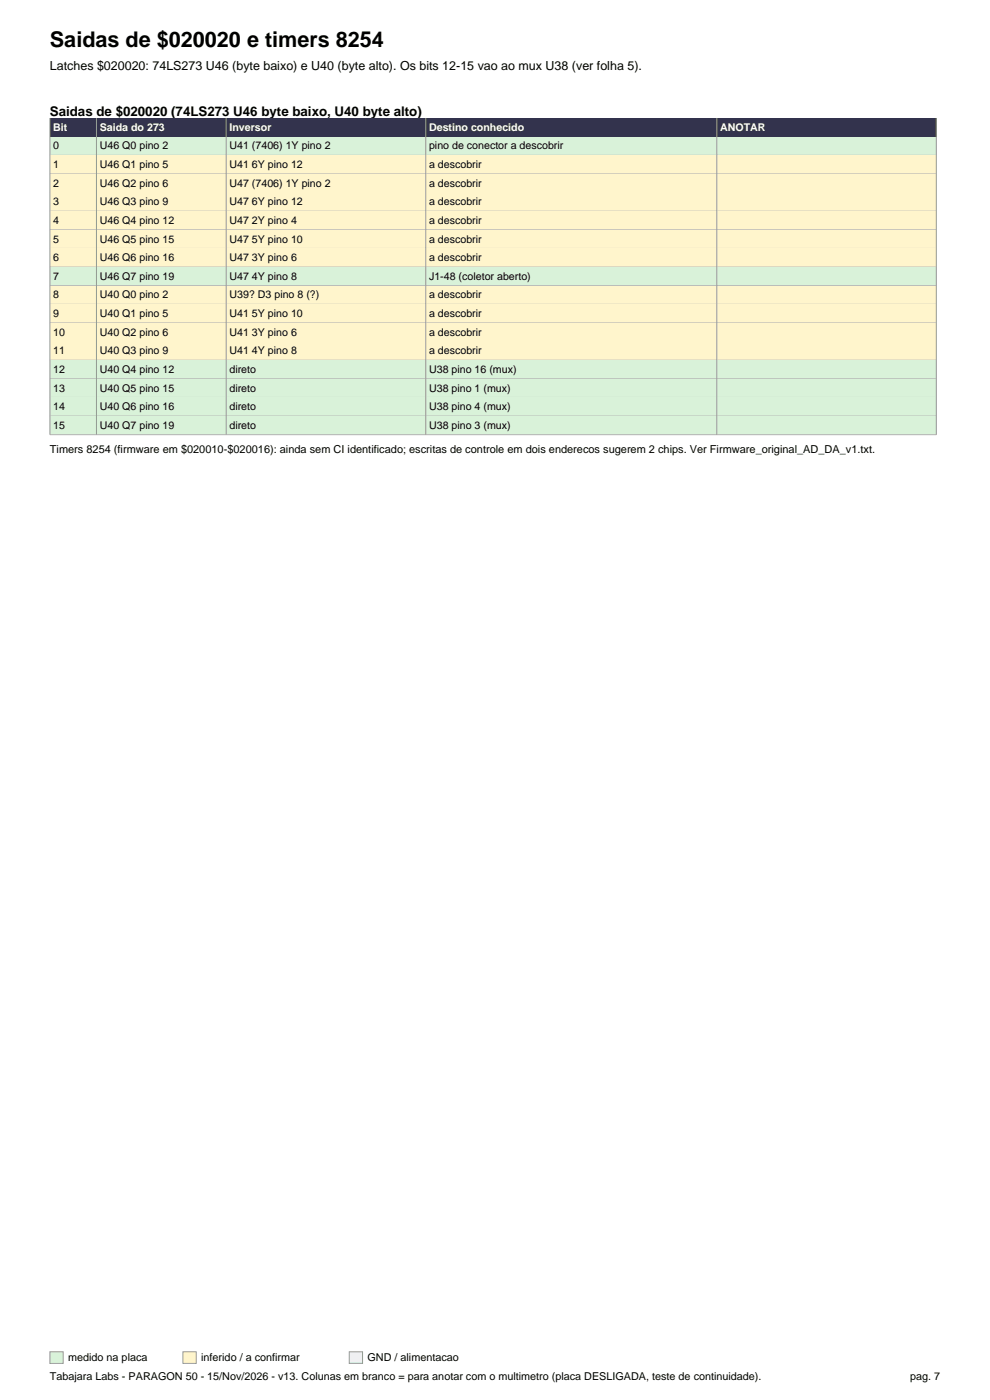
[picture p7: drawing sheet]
<svg xmlns="http://www.w3.org/2000/svg" width="210mm" height="297mm" viewBox="0 0 210 297" stroke-linecap="round" stroke-linejoin="round" font-family="sans-serif">
<defs><g id="words">
<text font-size="4.6" x="10.6" y="9.9">Saidas de $020020 e timers 8254</text>
<text font-size="2.8" x="10.6" y="24.7">Saidas de $020020 (74LS273 U46 byte baixo, U40 byte alto)</text>
<text font-size="2.6" x="10.6" y="14.8">Latches $020020: 74LS273 U46 (byte baixo) e U40 (byte alto). Os bits 12-15 vao ao mux U38 (ver folha 5).</text>
<g font-size="2.3" fill="#fff">
<text x="11.3" y="27.8">Bit</text>
<text x="21.2" y="27.8">Saida do 273</text>
<text x="48.7" y="27.8">Inversor</text>
<text x="91" y="27.8">Destino conhecido</text>
<text x="152.8" y="27.8">ANOTAR</text>
</g>
<g font-size="2.3">
<text x="11.3" y="31.7">0</text>
<text x="11.3" y="35.7">1</text>
<text x="21.2" y="31.7">U46 Q0 pino 2</text>
<text x="21.2" y="35.7">U46 Q1 pino 5</text>
<text x="48.7" y="31.7">U41 (7406) 1Y pino 2</text>
<text x="48.7" y="35.7">U41 6Y pino 12</text>
<text x="91" y="31.7">pino de conector a descobrir</text>
<text x="91" y="35.7">a descobrir</text>
<text x="11.3" y="39.6">2</text>
<text x="21.2" y="39.6">U46 Q2 pino 6</text>
<text x="48.7" y="39.6">U47 (7406) 1Y pino 2</text>
<text x="91" y="39.6">a descobrir</text>
<text x="11.3" y="43.6">3</text>
<text x="11.3" y="47.5">4</text>
<text x="21.2" y="43.6">U46 Q3 pino 9</text>
<text x="21.2" y="47.5">U46 Q4 pino 12</text>
<text x="48.7" y="43.6">U47 6Y pino 12</text>
<text x="48.7" y="47.5">U47 2Y pino 4</text>
<text x="91" y="43.6">a descobrir</text>
<text x="91" y="47.5">a descobrir</text>
<text x="11.3" y="51.5">5</text>
<text x="21.2" y="51.5">U46 Q5 pino 15</text>
<text x="48.7" y="51.5">U47 5Y pino 10</text>
<text x="91" y="51.5">a descobrir</text>
<text x="11.3" y="55.4">6</text>
<text x="11.3" y="59.4">7</text>
<text x="21.2" y="55.4">U46 Q6 pino 16</text>
<text x="21.2" y="59.4">U46 Q7 pino 19</text>
<text x="48.7" y="55.4">U47 3Y pino 6</text>
<text x="48.7" y="59.4">U47 4Y pino 8</text>
<text x="91" y="55.4">a descobrir</text>
<text x="91" y="59.4">J1-48 (coletor aberto)</text>
<text x="11.3" y="63.3">8</text>
<text x="21.2" y="63.3">U40 Q0 pino 2</text>
<text x="48.7" y="63.3">U39? D3 pino 8 (?)</text>
<text x="91" y="63.3">a descobrir</text>
<text x="11.3" y="67.3">9</text>
<text x="11.3" y="71.2">10</text>
<text x="21.2" y="67.3">U40 Q1 pino 5</text>
<text x="21.2" y="71.2">U40 Q2 pino 6</text>
<text x="48.7" y="67.3">U41 5Y pino 10</text>
<text x="48.7" y="71.2">U41 3Y pino 6</text>
<text x="91" y="67.3">a descobrir</text>
<text x="91" y="71.2">a descobrir</text>
<text x="11.3" y="75.2">11</text>
<text x="21.2" y="75.2">U40 Q3 pino 9</text>
<text x="48.7" y="75.2">U41 4Y pino 8</text>
<text x="91" y="75.2">a descobrir</text>
<text x="11.3" y="79.1">12</text>
<text x="11.3" y="83.1">13</text>
<text x="21.2" y="79.1">U40 Q4 pino 12</text>
<text x="21.2" y="83.1">U40 Q5 pino 15</text>
<text x="48.7" y="79.1">direto</text>
<text x="48.7" y="83.1">direto</text>
<text x="91" y="79.1">U38 pino 16 (mux)</text>
<text x="91" y="83.1">U38 pino 1 (mux)</text>
<text x="11.3" y="87">14</text>
<text x="21.2" y="87">U40 Q6 pino 16</text>
<text x="48.7" y="87">direto</text>
<text x="91" y="87">U38 pino 4 (mux)</text>
<text x="11.3" y="91">15</text>
<text x="21.2" y="91">U40 Q7 pino 19</text>
<text x="48.7" y="91">direto</text>
<text x="91" y="91">U38 pino 3 (mux)</text>
<text x="10.6" y="96.1">Timers 8254 (firmware em $020010-$020016): ainda sem CI identificado; escritas de controle em dois enderecos sugerem 2 chips. Ver Firmware_original_AD_DA_v1.txt.</text>
<text x="10.6" y="292.8">Tabajara Labs - PARAGON 50 - 15/Nov/2026 - v13. Colunas em branco = para anotar com o multimetro (placa DESLIGADA, teste de continuidade).</text>
<text x="14.5" y="288.7">medido na placa</text>
<text x="42.7" y="288.7">inferido / a confirmar</text>
<text x="78" y="288.7">GND / alimentacao</text>
<text x="193" y="292.8">pag. 7</text>
</g>
</g></defs>
<path d="M10.6 25h188v4h-188z" fill-rule="evenodd" fill="#33334d"/>
<path d="M10.6 29h188v3.9h-188z" fill-rule="evenodd" fill="#d9f2d9"/>
<path d="M10.6 32.9h188" fill="none" stroke="#b3b3b3" stroke-width=".21"/>
<path d="M10.6 32.9h188v4h-188z" fill-rule="evenodd" fill="#fff5cc"/>
<path d="M10.6 36.9h188" fill="none" stroke="#b3b3b3" stroke-width=".21"/>
<path d="M10.6 36.9h188v4h-188z" fill-rule="evenodd" fill="#fff5cc"/>
<path d="M10.6 40.9h188" fill="none" stroke="#b3b3b3" stroke-width=".21"/>
<path d="M10.6 40.9h188v3.9h-188z" fill-rule="evenodd" fill="#fff5cc"/>
<path d="M10.6 44.8h188" fill="none" stroke="#b3b3b3" stroke-width=".21"/>
<path d="M10.6 44.8h188v4h-188z" fill-rule="evenodd" fill="#fff5cc"/>
<path d="M10.6 48.8h188" fill="none" stroke="#b3b3b3" stroke-width=".21"/>
<path d="M10.6 48.8h188v3.9h-188z" fill-rule="evenodd" fill="#fff5cc"/>
<path d="M10.6 52.7h188" fill="none" stroke="#b3b3b3" stroke-width=".21"/>
<path d="M10.6 52.7h188v4h-188z" fill-rule="evenodd" fill="#fff5cc"/>
<path d="M10.6 56.7h188" fill="none" stroke="#b3b3b3" stroke-width=".21"/>
<path d="M10.6 56.7h188v3.9h-188z" fill-rule="evenodd" fill="#d9f2d9"/>
<path d="M10.6 60.6h188" fill="none" stroke="#b3b3b3" stroke-width=".21"/>
<path d="M10.6 60.6h188v4h-188z" fill-rule="evenodd" fill="#fff5cc"/>
<path d="M10.6 64.6h188" fill="none" stroke="#b3b3b3" stroke-width=".21"/>
<path d="M10.6 64.6h188v3.9h-188z" fill-rule="evenodd" fill="#fff5cc"/>
<path d="M10.6 68.5h188" fill="none" stroke="#b3b3b3" stroke-width=".21"/>
<path d="M10.6 68.5h188v4h-188z" fill-rule="evenodd" fill="#fff5cc"/>
<path d="M10.6 72.5h188" fill="none" stroke="#b3b3b3" stroke-width=".21"/>
<path d="M10.6 72.5h188v3.9h-188z" fill-rule="evenodd" fill="#fff5cc"/>
<path d="M10.6 76.4h188" fill="none" stroke="#b3b3b3" stroke-width=".21"/>
<path d="M10.6 76.4h188v4h-188z" fill-rule="evenodd" fill="#d9f2d9"/>
<path d="M10.6 80.4h188" fill="none" stroke="#b3b3b3" stroke-width=".21"/>
<path d="M10.6 80.4h188v3.9h-188z" fill-rule="evenodd" fill="#d9f2d9"/>
<path d="M10.6 84.3h188" fill="none" stroke="#b3b3b3" stroke-width=".21"/>
<path d="M10.6 84.3h188v4h-188z" fill-rule="evenodd" fill="#d9f2d9"/>
<path d="M10.6 88.3h188" fill="none" stroke="#b3b3b3" stroke-width=".21"/>
<path d="M10.6 88.3h188v3.9h-188z" fill-rule="evenodd" fill="#d9f2d9"/>
<path d="M10.6 92.2h188" fill="none" stroke="#b3b3b3" stroke-width=".21"/>
<path d="M10.6 25v67.2M20.5 25v67.2M48 25v67.2M90.3 25v67.2M152 25v67.2M198.6 25v67.2" fill="none" stroke="#999" stroke-width=".21"/>
<path d="M10.6 286.8h2.8v2.4h-2.8z" fill-rule="evenodd" fill="#d9f2d9" stroke="#999" stroke-width=".21"/>
<path d="M38.8 286.8h2.8v2.4h-2.8z" fill-rule="evenodd" fill="#fff5cc" stroke="#999" stroke-width=".21"/>
<path d="M74.1 286.8h2.8v2.4h-2.8z" fill-rule="evenodd" fill="#dbebff" stroke="#999" stroke-width=".21"/>
<use href="#words"/>
</svg>
